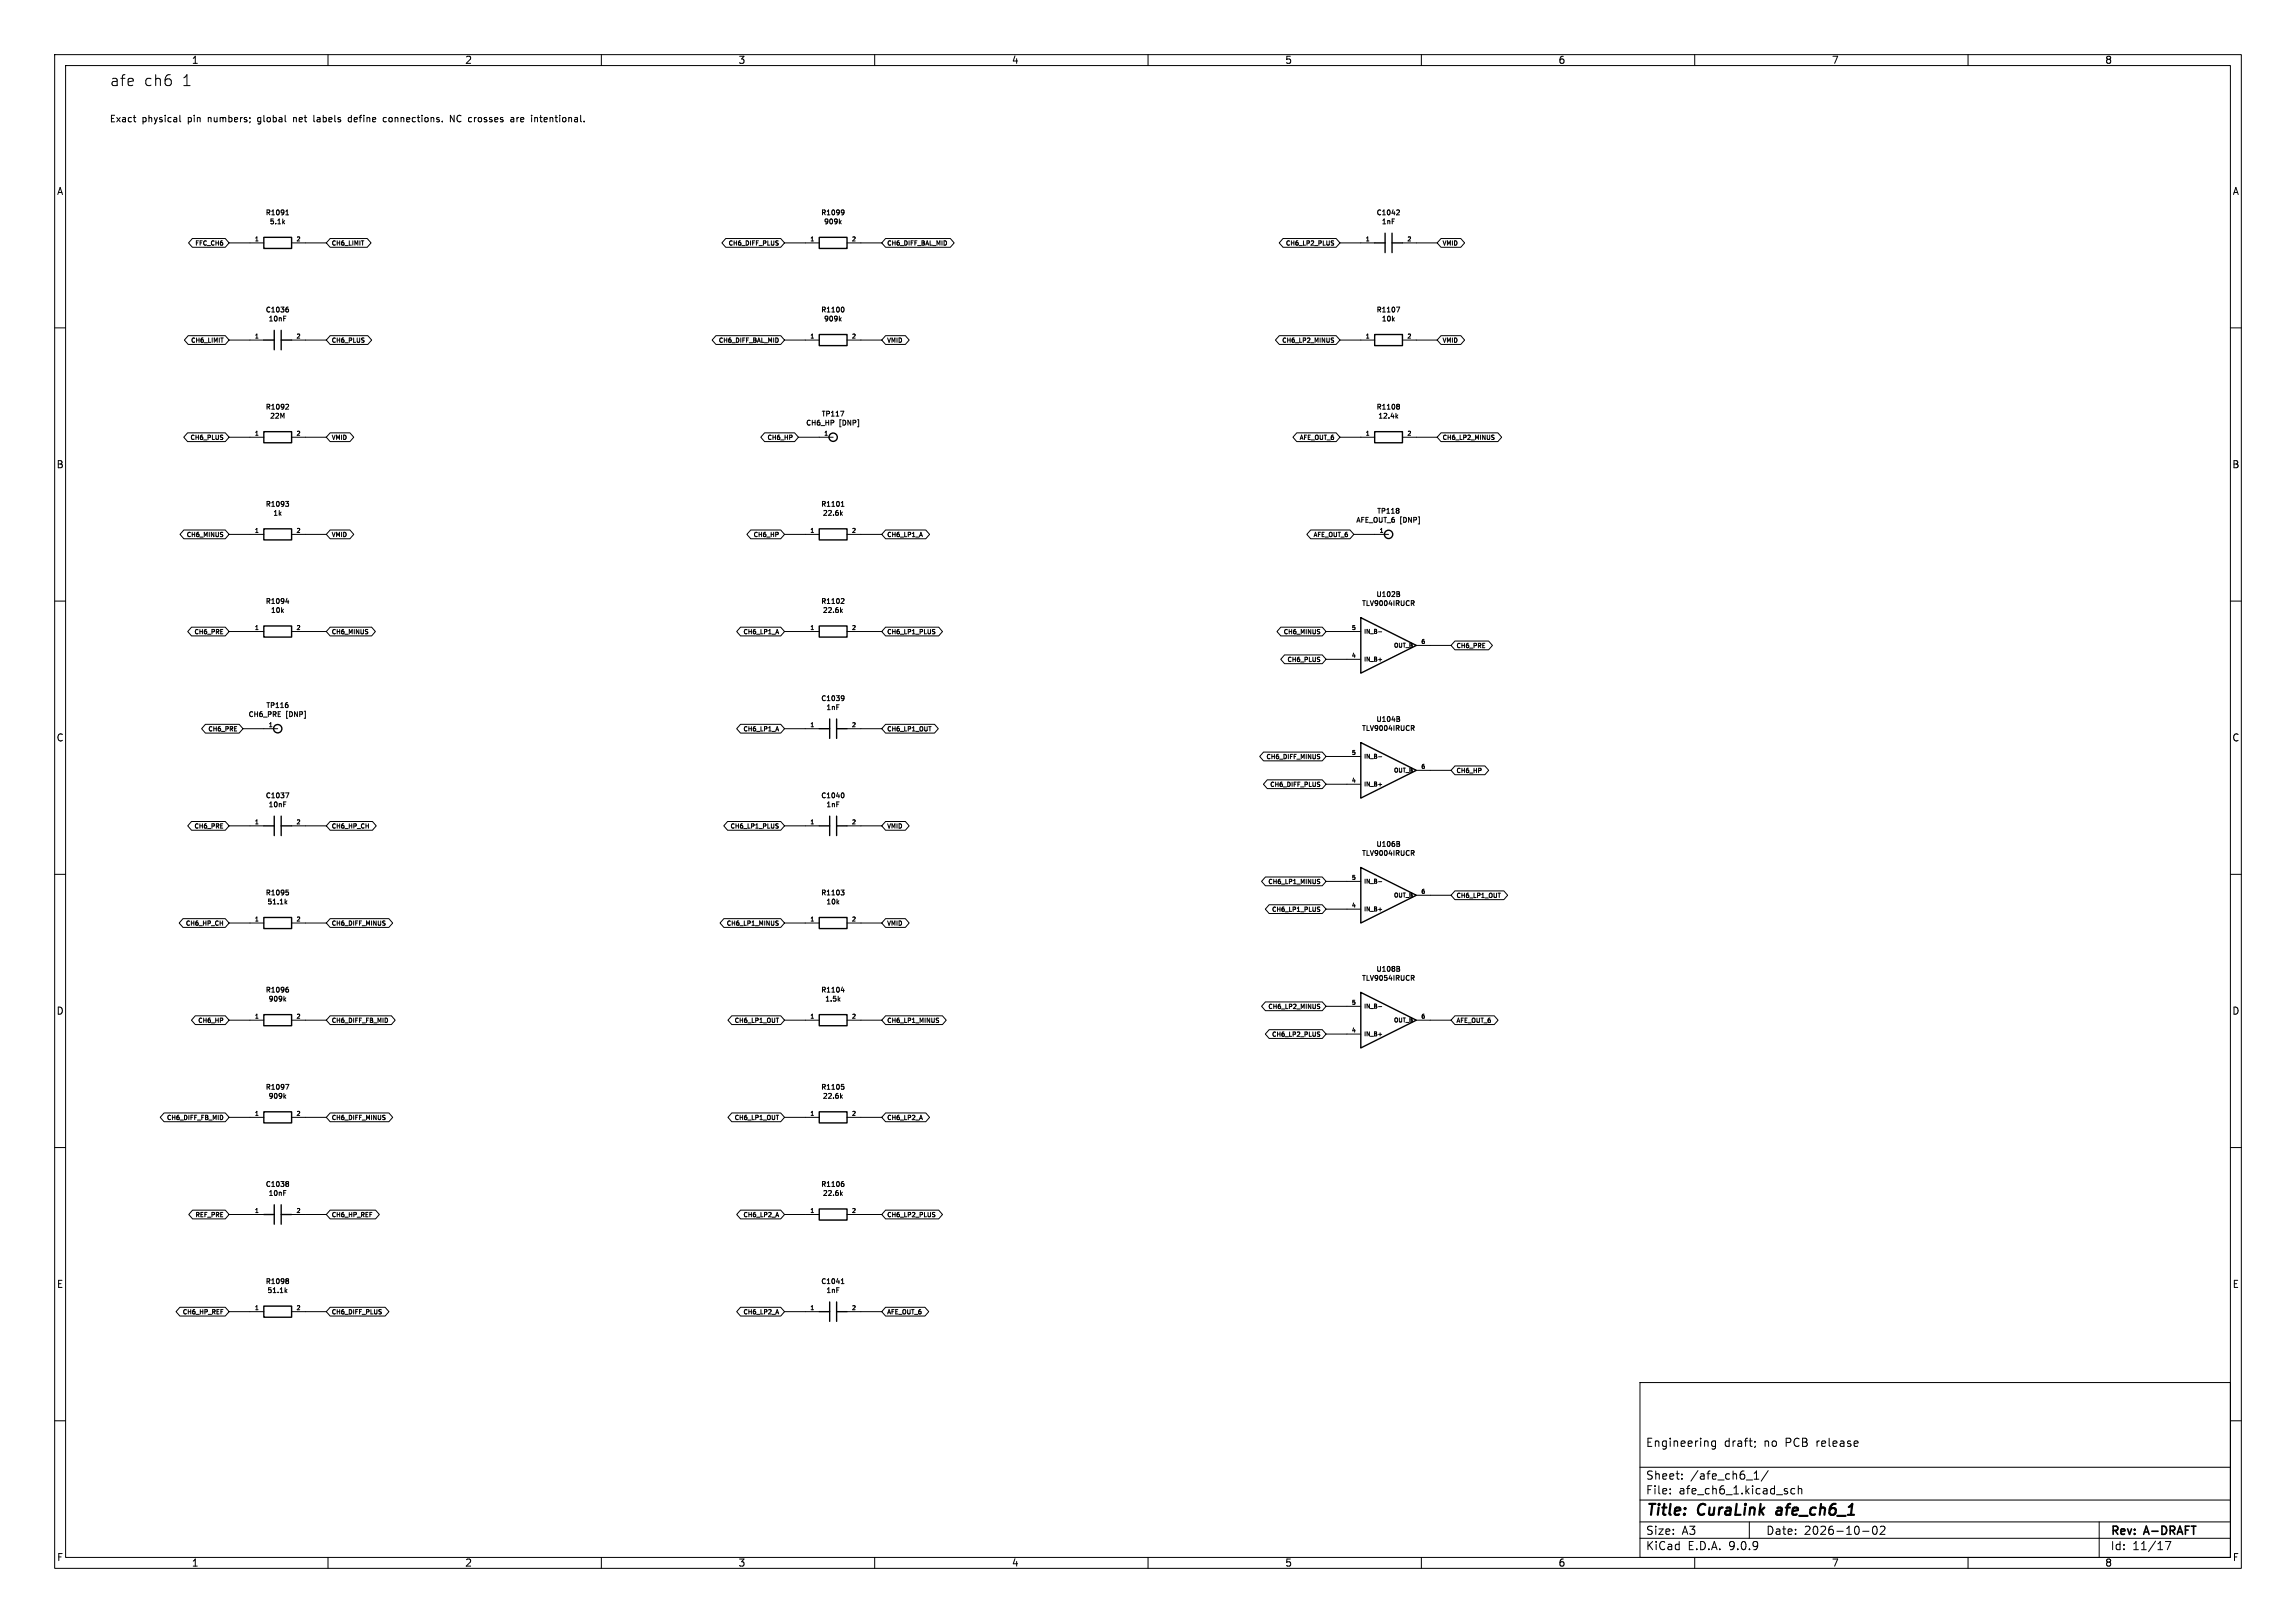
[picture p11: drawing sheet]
<svg xmlns="http://www.w3.org/2000/svg" width="420mm" height="297mm" viewBox="0 0 420 297" stroke-linecap="round" stroke-linejoin="round" font-family="sans-serif">
<defs><g id="words">
<g font-size="2.8">
<text x="20" y="16">afe</text>
<text x="26.2" y="16">ch6</text>
<text x="33.3" y="16">1</text>
<text x="301" y="277.9">Title:</text>
<text x="310.6" y="277.9">CuraLink</text>
<text x="325.8" y="277.9">afe_ch6_1</text>
</g>
<g font-size="2.1">
<text x="301" y="265">Engineering</text>
<text x="315.4" y="265">draft;</text>
<text x="322.7" y="265">no</text>
<text x="326.7" y="265">PCB</text>
<text x="332.5" y="265">release</text>
<text x="301" y="273.7">File:</text>
<text x="301" y="271">Sheet:</text>
<text x="307.1" y="273.7">afe_ch6_1.kicad_sch</text>
<text x="309.2" y="271">/afe_ch6_1/</text>
<text x="301" y="281.1">Size:</text>
<text x="307.6" y="281.1">A3</text>
<text x="323" y="281.1">Date:</text>
<text x="330" y="281.1">2026-10-02</text>
<text x="386" y="281.3">Rev:</text>
<text x="392.4" y="281.3">A-DRAFT</text>
<text x="301" y="283.9">KiCad</text>
<text x="308.7" y="283.9">E.D.A.</text>
<text x="316.3" y="283.9">9.0.9</text>
<text x="386" y="283.9">Id:</text>
<text x="390.1" y="283.9">11/17</text>
</g>
<g font-size="1.8">
<text x="35" y="11.9">1</text>
<text x="85" y="11.9">2</text>
<text x="135" y="11.9">3</text>
<text x="185" y="11.9">4</text>
<text x="235" y="11.9">5</text>
<text x="285" y="11.9">6</text>
<text x="335" y="11.9">7</text>
<text x="385" y="11.9">8</text>
<text x="10.3" y="35.9">A</text>
<text x="408.3" y="35.9">A</text>
<text x="10.3" y="85.9">B</text>
<text x="408.2" y="85.9">B</text>
<text x="10.3" y="135.9">C</text>
<text x="408.2" y="135.9">C</text>
<text x="10.3" y="185.9">D</text>
<text x="408.2" y="185.9">D</text>
<text x="10.3" y="235.9">E</text>
<text x="408.3" y="235.9">E</text>
<text x="10.3" y="285.9">F</text>
<text x="35" y="286.9">1</text>
<text x="85" y="286.9">2</text>
<text x="135" y="286.9">3</text>
<text x="185" y="286.9">4</text>
<text x="235" y="286.9">5</text>
<text x="285" y="286.9">6</text>
<text x="335" y="286.9">7</text>
<text x="385" y="286.9">8</text>
<text x="408.3" y="285.9">F</text>
</g>
<g font-size="1.7">
<text x="20" y="22.6">Exact</text>
<text x="26" y="22.6">physical</text>
<text x="34.5" y="22.6">pin</text>
<text x="38.4" y="22.6">numbers;</text>
<text x="47.7" y="22.6">global</text>
<text x="54.4" y="22.6">net</text>
<text x="58.3" y="22.6">labels</text>
<text x="64.9" y="22.6">define</text>
<text x="71.5" y="22.6">connections.</text>
<text x="84" y="22.6">NC</text>
<text x="87.5" y="22.6">crosses</text>
<text x="95.5" y="22.6">are</text>
<text x="99.5" y="22.6">intentional.</text>
</g>
<g font-size="1.3">
<text x="48.5" y="39.6">R1091</text>
<text x="49.2" y="41.2">5.1k</text>
<text x="150.1" y="39.6">R1099</text>
<text x="150.6" y="41.2">909k</text>
<text x="251.7" y="39.6">C1042</text>
<text x="252.6" y="41.2">1nF</text>
<text x="48.5" y="57.4">C1036</text>
<text x="49" y="59">10nF</text>
<text x="150.1" y="57.4">R1100</text>
<text x="150.6" y="59">909k</text>
<text x="251.7" y="57.4">R1107</text>
<text x="252.6" y="59">10k</text>
<text x="48.5" y="75.1">R1092</text>
<text x="49.3" y="76.8">22M</text>
<text x="150.2" y="76.4">TP117</text>
<text x="251.7" y="75.1">R1108</text>
<text x="252" y="76.8">12.4k</text>
<text x="147.3" y="78.1">CH6_HP</text>
<text x="153.5" y="78.1">[DNP]</text>
<text x="48.5" y="92.9">R1093</text>
<text x="49.9" y="94.6">1k</text>
<text x="150.1" y="92.9">R1101</text>
<text x="150.4" y="94.6">22.6k</text>
<text x="248" y="95.8">AFE_OUT_6</text>
<text x="251.8" y="94.2">TP118</text>
<text x="256.1" y="95.8">[DNP]</text>
<text x="48.5" y="110.7">R1094</text>
<text x="49.4" y="112.4">10k</text>
<text x="150.1" y="110.7">R1102</text>
<text x="150.4" y="112.4">22.6k</text>
<text x="249" y="111.1">TLV9004IRUCR</text>
<text x="251.7" y="109.4">U102B</text>
<text x="45.3" y="131.4">CH6_PRE</text>
<text x="48.6" y="129.8">TP116</text>
<text x="52.3" y="131.4">[DNP]</text>
<text x="150.1" y="128.5">C1039</text>
<text x="151" y="130.1">1nF</text>
<text x="249" y="133.9">TLV9004IRUCR</text>
<text x="251.7" y="132.3">U104B</text>
<text x="48.5" y="146.3">C1037</text>
<text x="49" y="147.9">10nF</text>
<text x="150.1" y="146.3">C1040</text>
<text x="151" y="147.9">1nF</text>
<text x="251.7" y="155.2">U106B</text>
<text x="249" y="156.8">TLV9004IRUCR</text>
<text x="48.5" y="164">R1095</text>
<text x="48.8" y="165.7">51.1k</text>
<text x="150.1" y="164">R1103</text>
<text x="151" y="165.7">10k</text>
<text x="249" y="179.7">TLV9054IRUCR</text>
<text x="251.7" y="178">U108B</text>
<text x="48.5" y="181.8">R1096</text>
<text x="49" y="183.5">909k</text>
<text x="150.1" y="181.8">R1104</text>
<text x="150.8" y="183.5">1.5k</text>
<text x="48.5" y="199.6">R1097</text>
<text x="49" y="201.3">909k</text>
<text x="150.1" y="199.6">R1105</text>
<text x="150.4" y="201.3">22.6k</text>
<text x="48.5" y="217.4">C1038</text>
<text x="49" y="219">10nF</text>
<text x="150.1" y="217.4">R1106</text>
<text x="150.4" y="219">22.6k</text>
<text x="48.5" y="235.2">R1098</text>
<text x="48.8" y="236.8">51.1k</text>
<text x="150.1" y="235.2">C1041</text>
<text x="151" y="236.8">1nF</text>
</g>
<g font-size="1.1">
<text x="35.5" y="45.1">FFC_CH6</text>
<text x="60.6" y="45.1">CH6_LIMIT</text>
<text x="133.1" y="45.1">CH6_DIFF_PLUS</text>
<text x="162.2" y="45.1">CH6_DIFF_BAL_MID</text>
<text x="235" y="45.1">CH6_LP2_PLUS</text>
<text x="263.8" y="45.1">VMID</text>
<text x="34.8" y="62.9">CH6_LIMIT</text>
<text x="60.6" y="62.9">CH6_PLUS</text>
<text x="131.3" y="62.9">CH6_DIFF_BAL_MID</text>
<text x="162.2" y="62.9">VMID</text>
<text x="234.4" y="62.9">CH6_LP2_MINUS</text>
<text x="263.8" y="62.9">VMID</text>
<text x="34.7" y="80.7">CH6_PLUS</text>
<text x="60.6" y="80.7">VMID</text>
<text x="140.2" y="80.7">CH6_HP</text>
<text x="237.6" y="80.7">AFE_OUT_6</text>
<text x="263.8" y="80.7">CH6_LP2_MINUS</text>
<text x="34" y="98.5">CH6_MINUS</text>
<text x="60.6" y="98.5">VMID</text>
<text x="137.7" y="98.5">CH6_HP</text>
<text x="162.2" y="98.5">CH6_LP1_A</text>
<text x="240.1" y="98.5">AFE_OUT_6</text>
<text x="35.4" y="116.3">CH6_PRE</text>
<text x="60.6" y="116.3">CH6_MINUS</text>
<text x="135.8" y="116.3">CH6_LP1_A</text>
<text x="162.2" y="116.3">CH6_LP1_PLUS</text>
<text x="234.6" y="116.3">CH6_MINUS</text>
<text x="266.3" y="118.8">CH6_PRE</text>
<text x="235.3" y="121.3">CH6_PLUS</text>
<text x="37.9" y="134">CH6_PRE</text>
<text x="135.8" y="134">CH6_LP1_A</text>
<text x="162.2" y="134">CH6_LP1_OUT</text>
<text x="231.5" y="139.1">CH6_DIFF_MINUS</text>
<text x="266.3" y="141.7">CH6_HP</text>
<text x="232.2" y="144.2">CH6_DIFF_PLUS</text>
<text x="35.4" y="151.8">CH6_PRE</text>
<text x="60.6" y="151.8">CH6_HP_CH</text>
<text x="133.4" y="151.8">CH6_LP1_PLUS</text>
<text x="162.2" y="151.8">VMID</text>
<text x="231.8" y="162">CH6_LP1_MINUS</text>
<text x="232.5" y="167.1">CH6_LP1_PLUS</text>
<text x="266.3" y="164.5">CH6_LP1_OUT</text>
<text x="33.8" y="169.6">CH6_HP_CH</text>
<text x="60.6" y="169.6">CH6_DIFF_MINUS</text>
<text x="132.8" y="169.6">CH6_LP1_MINUS</text>
<text x="162.2" y="169.6">VMID</text>
<text x="231.8" y="184.8">CH6_LP2_MINUS</text>
<text x="36.1" y="187.4">CH6_HP</text>
<text x="60.6" y="187.4">CH6_DIFF_FB_MID</text>
<text x="134.2" y="187.4">CH6_LP1_OUT</text>
<text x="162.2" y="187.4">CH6_LP1_MINUS</text>
<text x="232.5" y="189.9">CH6_LP2_PLUS</text>
<text x="266.3" y="187.4">AFE_OUT_6</text>
<text x="30.4" y="205.2">CH6_DIFF_FB_MID</text>
<text x="60.6" y="205.2">CH6_DIFF_MINUS</text>
<text x="134.2" y="205.2">CH6_LP1_OUT</text>
<text x="162.2" y="205.2">CH6_LP2_A</text>
<text x="35.6" y="222.9">REF_PRE</text>
<text x="60.6" y="222.9">CH6_HP_REF</text>
<text x="135.8" y="222.9">CH6_LP2_A</text>
<text x="162.2" y="222.9">CH6_LP2_PLUS</text>
<text x="33.2" y="240.7">CH6_HP_REF</text>
<text x="60.6" y="240.7">CH6_DIFF_PLUS</text>
<text x="135.8" y="240.7">CH6_LP2_A</text>
<text x="162.2" y="240.7">AFE_OUT_6</text>
</g>
<g font-size="1">
<text x="46.5" y="44.2">1</text>
<text x="54.1" y="44.2">2</text>
<text x="148.1" y="44.2">1</text>
<text x="155.7" y="44.2">2</text>
<text x="249.7" y="44.2">1</text>
<text x="257.3" y="44.2">2</text>
<text x="46.5" y="62">1</text>
<text x="54.1" y="62">2</text>
<text x="148.1" y="62">1</text>
<text x="155.7" y="62">2</text>
<text x="249.7" y="62">1</text>
<text x="257.3" y="62">2</text>
<text x="46.5" y="79.8">1</text>
<text x="54.1" y="79.8">2</text>
<text x="150.6" y="79.8">1</text>
<text x="249.7" y="79.8">1</text>
<text x="257.3" y="79.8">2</text>
<text x="46.5" y="97.5">1</text>
<text x="54.1" y="97.5">2</text>
<text x="148.1" y="97.5">1</text>
<text x="155.7" y="97.5">2</text>
<text x="252.2" y="97.5">1</text>
<text x="46.5" y="115.3">1</text>
<text x="54.1" y="115.3">2</text>
<text x="148.1" y="115.3">1</text>
<text x="155.7" y="115.3">2</text>
<text x="247.1" y="115.3">5</text>
<text x="249.4" y="116.2">IN_B-</text>
<text x="254.8" y="118.7">OUT_B</text>
<text x="259.8" y="117.9">6</text>
<text x="247.1" y="120.4">4</text>
<text x="249.4" y="121.3">IN_B+</text>
<text x="49" y="133.1">1</text>
<text x="148.1" y="133.1">1</text>
<text x="155.7" y="133.1">2</text>
<text x="247.1" y="138.2">5</text>
<text x="247.1" y="143.3">4</text>
<text x="249.4" y="139">IN_B-</text>
<text x="254.8" y="141.6">OUT_B</text>
<text x="259.8" y="140.7">6</text>
<text x="249.4" y="144.1">IN_B+</text>
<text x="46.5" y="150.9">1</text>
<text x="54.1" y="150.9">2</text>
<text x="148.1" y="150.9">1</text>
<text x="155.7" y="150.9">2</text>
<text x="247.1" y="161">5</text>
<text x="249.4" y="161.9">IN_B-</text>
<text x="247.1" y="166.1">4</text>
<text x="249.4" y="167">IN_B+</text>
<text x="254.8" y="164.4">OUT_B</text>
<text x="259.8" y="163.6">6</text>
<text x="46.5" y="168.7">1</text>
<text x="54.1" y="168.7">2</text>
<text x="148.1" y="168.7">1</text>
<text x="155.7" y="168.7">2</text>
<text x="247.1" y="183.9">5</text>
<text x="249.4" y="184.8">IN_B-</text>
<text x="46.5" y="186.4">1</text>
<text x="54.1" y="186.4">2</text>
<text x="148.1" y="186.4">1</text>
<text x="155.7" y="186.4">2</text>
<text x="247.1" y="189">4</text>
<text x="249.4" y="189.8">IN_B+</text>
<text x="254.8" y="187.3">OUT_B</text>
<text x="259.8" y="186.4">6</text>
<text x="46.5" y="204.2">1</text>
<text x="54.1" y="204.2">2</text>
<text x="148.1" y="204.2">1</text>
<text x="155.7" y="204.2">2</text>
<text x="46.5" y="222">1</text>
<text x="54.1" y="222">2</text>
<text x="148.1" y="222">1</text>
<text x="155.7" y="222">2</text>
<text x="46.5" y="239.8">1</text>
<text x="54.1" y="239.8">2</text>
<text x="148.1" y="239.8">1</text>
<text x="155.7" y="239.8">2</text>
</g>
</g></defs>
<g fill="none" stroke="#000" stroke-width=".18">
<path d="M10 10h400v277h-400zM12 12h396v273h-396zM60 10v2M110 10v2M160 10v2M210 10v2M260 10v2M310 10v2M360 10v2M24.4 21.5h.4M24.7 22.3h.1M32.9 21.1v1l.2 .2"/>
<path d="M47.2 21.6v.6M52.3 39.3h.5M52.4 38.6l.1-.2v.9M53.7 21.5v.8M54 21.5l-.3 .1M57.4 21.1v1l.2 .2M64.3 21.6l-.4-.1-.2 .2 .1 .5h.5M64.3 21.1v1.2M70.7 21.6l-.4-.1-.2 .2 .1 .5h.5M83.1 21.1v1.2l-.7-1.2v1.2M87.1 21.5l-.3 .1M93.8 21.5l.2 .2v.6"/>
<path d="M94 22.2l-.4 .1M94 21.8h-.4M94.6 21.5v.8M94.9 21.5l-.3 .2M98.7 21.5h.5M98.9 21.1v1l.2 .2M154 38.4l.4 .2-.1 .5-.2 .2M154.4 38.8l-.4 .2M255.6 38.4l.3 .1 .1 .2-.6 .6h.6M35.2 43.6h6l.7 .9-.7 .8h-6l-.7-.8zM41.9 44.5h6.4M51.8 40.6l.3 .4"/>
<path d="M51.9 57.8h.4M52.1 40.4l-.4 .3M52.4 56.5l.4 .2-.1 .3-.3 .1M52.5 56.2h.2M53.3 44.5h6.4M60.4 43.6h6.8l.7 .9-.7 .8h-6.8l-.7-.8zM132.8 43.6h10l.7 .9-.7 .8h-10l-.7-.8zM142.2 44.1h.2M142.3 44.5v.3M143.5 44.5h6.4M153.6 58.4l.3 .3M153.6 40.6l.3 .4"/>
<path d="M153.9 58.1l-.4 .4M153.9 40.4l-.4 .3M154.2 56.2a.56 .56 0 0 1 0 .9M154.9 44.5h6.4M162 43.6h11.8l.7 .9-.7 .8h-11.8l-.7-.8zM234.7 43.6h9.7l.7 .9-.7 .8h-9.7l-.7-.8zM243.7 44.5h.2l.1 .2-.4 .2M243.7 44.1h.3M245.1 44.5h6.4M255.4 56.2h.6l-.4 .9M256.5 44.5h6.4M263.6 43.6h3.6l.7 .9-.7 .8h-3.6l-.7-.8z"/>
<path d="M10 60h2M34.3 79.2h6.9l.7 .8-.7 .8h-6.9l-.7-.8zM34.4 61.4h6.8l.7 .8-.7 .8h-6.8l-.7-.8zM40.6 79.6l.2 .1M41.9 62.2h6.4M52.4 74h.3l.1 .2-.6 .7h.6M53.3 62.2h6.4M60.4 61.4h6.9l.7 .8-.7 .8h-6.9l-.7-.8zM60.4 79.2h3.6l.7 .8-.7 .8h-3.6l-.7-.8zM131 61.4h11.8l.7 .8-.7 .8h-11.8l-.7-.8zM139.9 79.2h5.4l.7 .8-.7 .8h-5.4l-.7-.8zM142.3 62v.5"/>
<path d="M143.5 62.2h6.4M153.7 75.2h.6l-.3 .9M154.9 62.2h6.4M162 61.4h3.6l.7 .8-.7 .8h-3.6l-.7-.8zM234 61.4h10.4l.7 .8-.7 .8h-10.4l-.7-.8zM237.2 79.2h7.2l.7 .8-.7 .8h-7.2l-.7-.8zM243.7 62.2l.2 .1 .1 .2-.4 .1M243.7 61.8l.3 .1M245.1 62.2h6.4M255.4 76.2l.3 .3M255.6 74l.4 .1-.2 .3M255.6 74.4h.2"/>
<path d="M255.7 75.9l-.4 .4M255.8 74.4l.2 .3-.4 .2M256.5 62.2h6.4M263.6 79.2h10.4l.7 .8-.7 .8h-10.4l-.7-.8zM263.6 61.4h3.6l.7 .8-.7 .8h-3.6l-.7-.8zM273 79.6l.3 .1M408 60h2M33.6 97h7.6l.7 .8-.7 .8h-7.6l-.7-.8zM40.6 97.4h.2M40.7 80.1v.3M40.7 97.9v.2M41.9 97.8h6.4"/>
<path d="M41.9 80h6.4M52.2 91.8h.6l-.3 .3 .2 .1 .1 .3-.2 .2h-.2M53.3 97.8h6.4M53.3 80h6.4M60.4 97h3.6l.7 .8-.7 .8h-3.6l-.7-.8zM137.3 97h5.5l.7 .8-.7 .8h-5.5l-.7-.8zM143.5 97.8h6.4M146 80h6.4M153.8 94l.3 .3M153.9 92.7h.5M154 92l.1-.2v.9M154.1 93.7l-.4 .4"/>
<path d="M154.9 97.8h6.4M162 97h7.3l.7 .8-.7 .8h-7.3l-.7-.8zM239.7 97h7.2l.7 .8-.7 .8h-7.2l-.7-.8zM245.1 80h6.4M247.6 97.8h6.4M255.9 93.1v.2M255.9 93.5v.3M256.5 80h6.4M273.1 80l.2 .2-.2 .2M10 110h2M35 114.8h6.2l.7 .8-.7 .8h-6.2l-.7-.8zM41.9 115.6h6.4"/>
<path d="M52.3 110.1h.5M52.7 109.8v.6M53.3 115.6h6.4M60.4 114.8h7.6l.7 .8-.7 .8h-7.6l-.7-.8zM135.5 114.8h7.3l.7 .8-.7 .8h-7.3l-.7-.8zM142.2 115.2l.2 .8M143.5 115.6h6.4M153.8 111.7l.3 .4M154 109.5l.3 .1 .1 .2-.6 .6h.6M154.1 111.5l-.4 .3M154.9 115.6h6.4M162 114.8h9.7l.7 .8-.7 .8h-9.7l-.7-.8z"/>
<path d="M170.7 115.2h.3M170.9 115.6l.1 .2-.1 .2M234.3 114.8h7.6l.7 .8-.7 .8h-7.6l-.7-.8zM235 119.8h6.9l.7 .9-.7 .8h-6.9l-.7-.8zM241.3 115.2h.1M241.4 115.7v.2M242.6 115.6h6.3M252.2 115.6h.5M255.8 108.3l.2 .1-.2 .3 .2 .2-.1 .3M258.2 109.9l.4 .1M258.4 110.4l.3 .4M258.6 110h.1"/>
<path d="M258.6 110v.3l-.4 .1M259.1 118.1h6.3M266.1 117.3h6.2l.7 .8-.7 .8h-6.2l-.7-.8zM408 110h2M37.6 132.5h6.2l.6 .9-.6 .8h-6.2l-.7-.8zM44.4 133.4h6.4M52.7 129v.4M135.5 132.5h7.3l.7 .9-.7 .8h-7.3l-.7-.8zM142.2 133l.2 .8M143.5 133.4h6.4M154 127.3l.4 .2-.1 .5-.2 .2M154.4 127.7l-.4 .2"/>
<path d="M154.9 133.4h6.4M162 132.5h8.9l.7 .9-.7 .8h-8.9l-.7-.8zM231.1 137.6h10.8l.7 .8-.7 .8h-10.8l-.7-.8zM241.3 138.5l.1 .1-.1 .2M241.3 138l.1 .1M241.3 120.3h.1M241.4 120.8v.2M242.6 120.7h6.3M242.6 138.4h6.3M252.2 120.7h.5M252.2 138.5h.5M255.8 131.1l.2 .2-.2 .3 .2 .1-.1 .3"/>
<path d="M258.2 132.8h.3l.2 .1-.1 .3h-.4M258.4 133.2l.3 .5M10 160h2M35 150.3h6.2l.7 .8-.7 .8h-6.2l-.7-.8zM41.9 151.1h6.4M51.9 146.7h.4M52.2 145.1h.6l-.4 .9M53.3 151.1h6.4M60.4 150.3h7.7l.7 .8-.7 .8h-7.7l-.7-.8zM133.1 150.3h9.7l.7 .8-.7 .8h-9.7l-.7-.8zM142.1 151.1l.2 .1 .1 .2-.4 .1M142.1 150.7l.3 .1"/>
<path d="M143.5 151.1h6.4M154.2 145.1a.56 .56 0 0 1 0 .9M154.9 151.1h6.4M162 150.3h3.6l.7 .8-.7 .8h-3.6l-.7-.8zM231.8 142.7h10.1l.7 .8-.7 .8h-10.1l-.7-.8zM241.3 143.1l.1 .1M241.3 143.6v.3M242.6 143.5h6.3M252.2 143.6h.5M255.8 154l.2 .2-.2 .2 .2 .2-.1 .3M258.2 155.6h.3l.2 .2-.1 .3h-.4M258.4 156.1l.3 .4"/>
<path d="M259.1 141h6.3M266.1 140.2h5.5l.7 .8-.7 .8h-5.5l-.7-.8zM408 160h2M33.5 168.1h7.7l.7 .8-.7 .8h-7.7l-.7-.8zM41.9 168.9h6.4M52.2 165.1l.3 .3M52.3 162.9h.4M52.4 163.2l.3 .1v.4M52.5 164.8l-.4 .4M52.7 163.7l-.3 .1M52.7 163.7h.1M53.3 168.9h6.4"/>
<path d="M60.4 168.1h10.7l.7 .8-.7 .8h-10.7l-.7-.8zM132.4 168.1h10.4l.7 .8-.7 .8h-10.4l-.7-.8zM142.1 168.9l.2 .1 .1 .2-.4 .1M142.1 168.5l.3 .1M143.5 168.9h6.4M153.8 162.9h.6l-.3 .3 .2 .1 .1 .3-.2 .2h-.2M154.9 168.9h6.4M162 168.1h3.6l.7 .8-.7 .8h-3.6l-.7-.8zM231.5 160.5h10.4l.7 .8-.7 .8h-10.4l-.7-.8zM232.2 165.6h9.7l.7 .8-.7 .8h-9.7l-.7-.8zM241.1 161.3l.2 .1 .1 .2-.3 .1M241.1 166.4h.2l.1 .2-.3 .2"/>
<path d="M241.1 160.9h.3M241.1 166h.3M242.6 161.3h6.3M242.6 166.4h6.3M252.2 161.3h.5M252.2 166.4h.5M255.8 176.8l.2 .2-.2 .3 .2 .1-.1 .3M258.2 178.5h.3l.2 .2-.1 .2-.4 .1M258.4 179l.3 .4M259.1 163.8h6.3M266.1 163h9l.7 .8-.7 .8h-9l-.7-.8zM35.7 185.9h5.5l.7 .8-.7 .8h-5.5l-.7-.8z"/>
<path d="M41.9 186.7h6.4M52 182.9l.3 .3M52.2 198.4h.6l-.4 .9M52.3 182.6l-.4 .4M52.4 181l.4 .2-.1 .3-.3 .1M52.5 180.7h.2M53.3 186.7h6.4M60.4 185.9h11.2l.7 .8-.7 .8h-11.2l-.7-.8zM133.9 185.9h8.9l.7 .8-.7 .8h-8.9l-.7-.8zM142 186.3h.4M143.5 186.7h6.4M153.4 182.9l.3 .3"/>
<path d="M153.7 182.6l-.4 .4M153.9 181.3h.5M153.9 198.4h.4M154 198.8l.4 .2-.1 .3h-.3M154.3 181v.6M154.9 186.7h6.4M162 185.9h10.4l.7 .8-.7 .8h-10.4l-.7-.8zM171.4 186.3h.3M171.5 186.7l.2 .2-.2 .2M231.5 183.3h10.4l.7 .9-.7 .8h-10.4l-.7-.8zM232.2 188.4h9.7l.7 .8-.7 .8h-9.7l-.7-.8zM241.1 184.2h.2l.1 .2-.3 .2"/>
<path d="M241.1 189.2l.2 .1 .1 .2-.3 .1M241.1 183.8h.3M241.1 188.8l.3 .1M242.6 184.2h6.3M242.6 189.2h6.3M252.2 184.2h.5M252.2 189.3h.5M259.1 186.7h6.3M266.1 185.9h7.2l.7 .8-.7 .8h-7.2l-.7-.8zM10 210h2M30 203.7h11.2l.7 .8-.7 .8h-11.2l-.7-.8zM40.7 204.2v.6"/>
<path d="M41.9 204.5h6.4M51.9 217.9h.4M52 200.6l.3 .4M52.3 200.4l-.4 .3M52.4 216.2l.4 .2-.2 .2M52.4 216.6h.2M52.6 216.6l.2 .3-.4 .2M53.3 204.5h6.4M60.4 203.7h10.7l.7 .8-.7 .8h-10.7l-.7-.8zM133.9 203.7h8.9l.7 .8-.7 .8h-8.9l-.7-.8zM142 204.1h.4M143.5 204.5h6.4"/>
<path d="M153.8 200.6l.3 .4M153.8 218.4l.3 .4M154 216.6l.4 .1-.1 .3-.3 .1M154.1 200.4l-.4 .3M154.1 218.2l-.4 .3M154.1 216.2h.2M154.9 204.5h6.4M162 203.7h7.3l.7 .8-.7 .8h-7.3l-.7-.8zM408 210h2M32.9 239.2h8.3l.7 .8-.7 .8h-8.3l-.7-.8zM35.2 221.4h6l.7 .8-.7 .9h-6l-.7-.9zM41.9 222.2h6.4"/>
<path d="M52.2 236.2l.3 .3M52.4 234l.4 .2-.2 .2M52.4 234.4h.2M52.5 235.9l-.4 .4M52.6 234.4l.2 .3-.4 .2M53.3 222.2h6.4M60.4 221.4h8.3l.7 .8-.7 .9h-8.3l-.7-.9zM60.4 239.2h10l.7 .8-.7 .8h-10l-.7-.8zM135.5 221.4h7.3l.7 .8-.7 .9h-7.3l-.7-.9zM135.5 239.2h7.3l.7 .8-.7 .8h-7.3l-.7-.8zM142.2 221.9l.2 .8M142.2 239.6l.2 .8"/>
<path d="M143.5 222.2h6.4M153.9 234.9h.5M154 234.2l.1-.2v.9M154.9 222.2h6.4M162 221.4h9.7l.7 .8-.7 .9h-9.7l-.7-.9zM162 239.2h7.2l.7 .8-.7 .8h-7.2l-.7-.8zM170.7 221.9h.3M170.9 222.3l.1 .1-.1 .3M41.9 240h6.4M53.3 240h6.4M143.5 240h6.4M154.9 240h6.4"/>
<path d="M300 253h108v32h-108zM10 260h2M300 278.5h108M300 274.5h108M300 268.5h108M305.5 273.2v.2M305.5 272.5v.1M307.7 270.5v.2M307.7 269.8v.1M313.8 263.7v1.2l-.3 .3-.3-.1M313.8 263.8l-.4-.1-.3 .3v.4l.1 .2h.6M320 278.5v3"/>
<path d="M320.9 270.7h.8M320.9 269.6l.4-.4v1.5M321 263.8v.1M321.1 264.6l-.2 .3M323.4 269.1l-1.2 1.9M328.3 272.5l-.4-.1-.3 .3v.4l.1 .2h.6M328.9 272.5l.3-.1 .3 .1 .1 .9M328.9 271.9v1.5M342.7 279.4l.2-.1a.8 .8 0 0 1 .5 .7 .8 .8 0 0 1-.5 .8l-.2-.2-.2-.4zM343.9 279.4l.6-.1 .2 .1 .1 .3-.9 1.1h.9M384 278.5v6.5M408 260h2"/>
<path d="M60 285v2M110 285v2M160 285v2M210 285v2M260 285v2M300 281.5h108M310 285v2M340.7 280.2h1.2M360 285v2M396.1 282.1h1l-.7 1.5"/>
</g>
<path d="M325 276.5l-.1 .4 .2 .3" fill="none" stroke="#000" stroke-width=".4"/>
<g fill="none" stroke="#000" stroke-width=".25">
<path d="M48.3 43.4h5v2.1h-5zM149.9 43.4h5v2.1h-5zM251.5 44.5h1.9M253.4 42.7v3.5M254.6 44.5h1.9M254.6 42.7v3.5M48.3 79h5v2h-5zM48.3 62.2h1.9M50.2 60.5v3.5M51.4 62.2h1.9M51.4 60.5v3.5M149.9 61.2h5v2h-5z"/>
<path d="M251.5 61.2h5v2h-5zM251.5 79h5v2h-5zM48.3 96.8h5v2h-5zM149.9 96.8h5v2h-5zM48.3 114.6h5v2h-5zM149.9 114.6h5v2h-5zM248.9 113l10.2 5.1-10.2 5.1zM149.9 133.4h1.9M151.8 131.6v3.5M153 133.4h1.9M153 131.6v3.5M248.9 135.9l10.2 5.1-10.2 5.1z"/>
<path d="M48.3 151.1h1.9M50.2 149.4v3.5M51.4 149.4v3.5M51.4 151.1h1.9M149.9 151.1h1.9M151.8 149.4v3.5M153 149.4v3.5M153 151.1h1.9M248.9 158.8l10.2 5-10.2 5.1zM48.3 167.9h5v2h-5zM149.9 167.9h5v2h-5zM48.3 185.7h5v2h-5z"/>
<path d="M149.9 185.7h5v2h-5zM248.9 181.6l10.2 5.1-10.2 5.1zM48.3 203.5h5v2h-5zM149.9 203.5h5v2h-5zM48.3 239h5v2h-5zM48.3 222.2h1.9M50.2 220.5v3.5M51.4 220.5v3.5M51.4 222.2h1.9M149.9 221.2h5v2.1h-5zM151.8 238.3v3.5M153 238.3v3.5"/>
<path d="M149.9 240h1.9M153 240h1.9"/>
<circle cx="152.4" cy="80" r=".76"/>
<circle cx="254" cy="97.8" r=".76"/>
<circle cx="50.8" cy="133.3" r=".76"/>
</g>
<use href="#words"/>
</svg>
